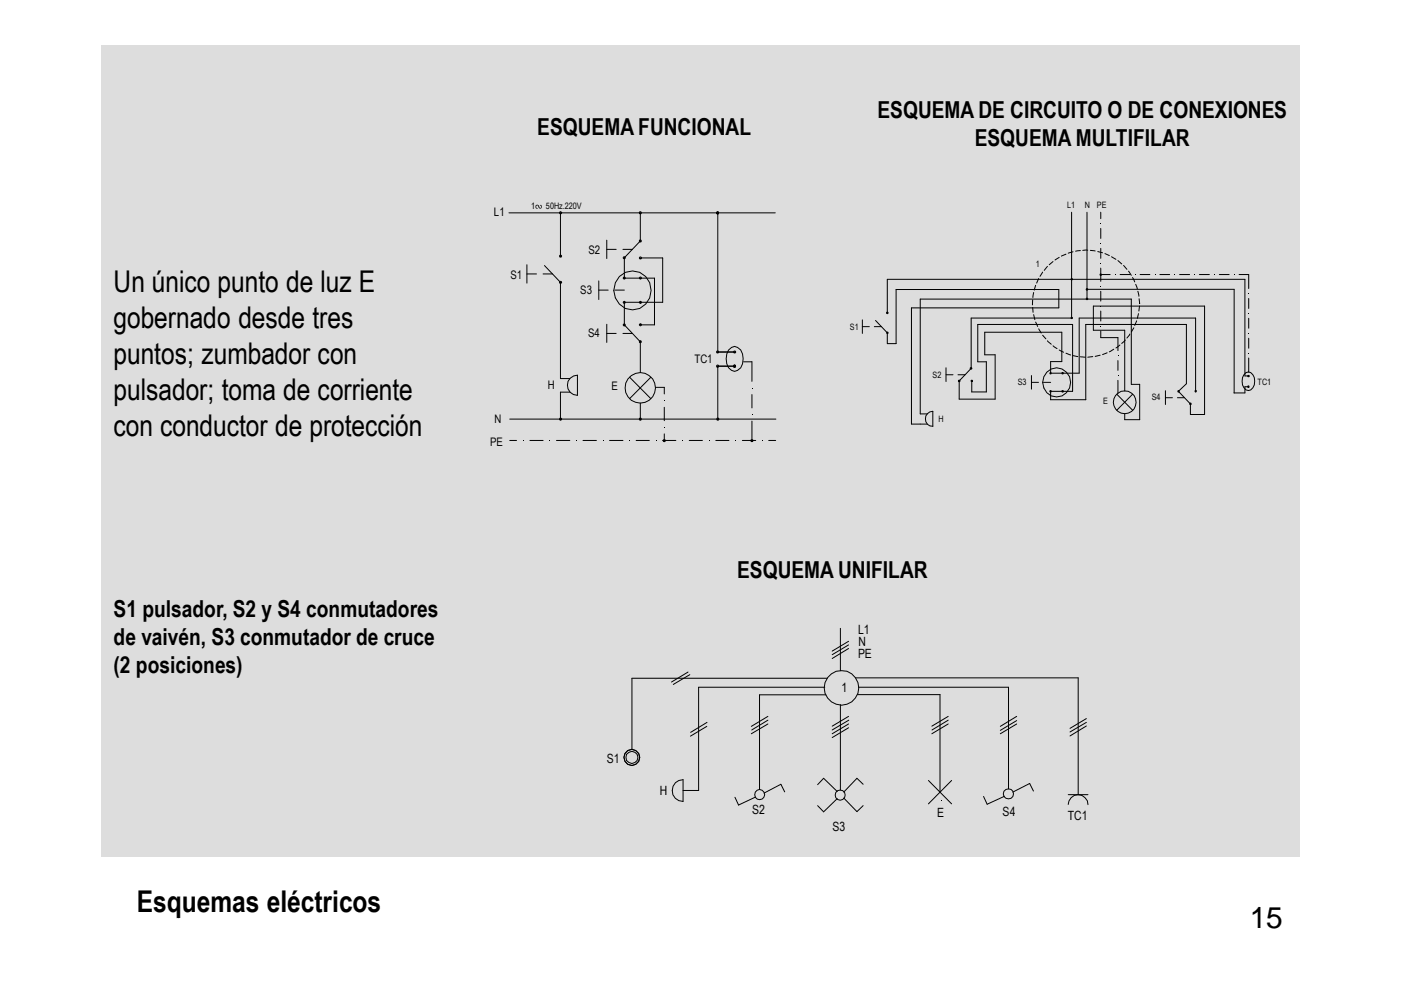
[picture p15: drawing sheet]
<svg xmlns="http://www.w3.org/2000/svg" width="297mm" height="210mm" viewBox="0 0 297 210" stroke-linecap="round" stroke-linejoin="round" font-family="sans-serif">
<defs><g id="words">
<g font-size="6.3">
<text x="24.1" y="62">Un único punto de luz E</text>
<text x="24.1" y="69.6">gobernado desde tres</text>
<text x="24.1" y="77.2">puntos; zumbador con</text>
<text x="24.1" y="84.8">pulsador; toma de corriente</text>
<text x="24.1" y="92.5">con conductor de protección</text>
<text x="29" y="193.5">Esquemas eléctricos</text>
<text x="265" y="196.8">15</text>
</g>
<g font-size="5">
<text x="113.9" y="28.6">ESQUEMA FUNCIONAL</text>
<text x="186.1" y="25.1">ESQUEMA DE CIRCUITO O DE CONEXIONES</text>
<text x="206.7" y="31">ESQUEMA MULTIFILAR</text>
<text x="156.3" y="122.6">ESQUEMA UNIFILAR</text>
<text x="24.1" y="130.9">S1 pulsador, S2 y S4 conmutadores</text>
<text x="24.1" y="136.8">de vaivén, S3 conmutador de cruce</text>
<text x="24.1" y="142.7">(2 posiciones)</text>
</g>
<g font-size="2.7">
<text x="181.9" y="134.4">L1</text>
<text x="182" y="137">N</text>
<text x="181.9" y="139.4">PE</text>
<text x="178.4" y="146.7">1</text>
<text x="128.7" y="161.8">S1</text>
<text x="139.9" y="168.5">H</text>
<text x="159.5" y="172.7">S2</text>
<text x="198.7" y="173.2">E</text>
<text x="212.6" y="173">S4</text>
<text x="226.4" y="173.9">TC1</text>
<text x="176.5" y="176.2">S3</text>
</g>
<g font-size="2.5">
<text x="104.7" y="45.9">L1</text>
<text x="124.8" y="53.8">S2</text>
<text x="108.2" y="59.1">S1</text>
<text x="123" y="62.4">S3</text>
<text x="124.7" y="71.5">S4</text>
<text x="147.2" y="77">TC1</text>
<text x="116.1" y="82.5">H</text>
<text x="129.7" y="82.6">E</text>
<text x="104.8" y="89.7">N</text>
<text x="103.9" y="94.5">PE</text>
</g>
<g font-size="1.9">
<text x="112.6" y="44.4">1</text>
<text x="115.7" y="44.4">50Hz.220V</text>
<text x="226.2" y="44.2">L1</text>
<text x="230" y="44.2">N</text>
<text x="232.6" y="44.2">PE</text>
<text x="219.6" y="56.7">1</text>
<text x="180.2" y="70.1">S1</text>
<text x="197.7" y="80.2">S2</text>
<text x="215.8" y="81.7">S3</text>
<text x="266.6" y="81.7">TC1</text>
<text x="199" y="89.5">H</text>
<text x="233.9" y="85.6">E</text>
<text x="244.2" y="84.8">S4</text>
</g>
</g></defs>
<path d="M21.5 9.7h254v190.5h-254z" fill-rule="evenodd" fill="#ddd"/>
<path d="M21.5 181.7h254v18.5h-254z" fill-rule="evenodd" fill="#fff"/>
<g fill="none" stroke="#000" stroke-width=".21">
<path d="M107.9 45.1h56.5M111.7 56.1v3.9M111.7 58.1h2M115.1 58.1h2M115.4 56.3l3.4 3.6v20.4h2M118.7 54.1h.3v.4h-.3zM118.7 59.7h.3v.3h-.3zM118.8 45.1v9.2M127 59.6v3.9M128.6 50.9v3.9M128.6 52.9h2M131.3 58.6a4 4 0 0 1 5.7 .2 4 4 0 0 1-.1 5.7 3.9 3.9 0 0 1-4.4 .9 3.9 3.9 0 0 1-2.4-3.8l.4-1.7z"/>
<path d="M132.1 52.9h2M132.2 54.5h.3v.3h-.3zM132.2 58.8h.3v.3h-.3zM135.6 54.5h.3v.4h-.3zM135.6 58.8h.3v.3h-.3zM135.8 45.1v6l-3.4 3.6v4.3h6.4v9.9h-3M135.8 54.7h4.7v9.4h-8.1v4.8l3.4 3.6v6.5M152 45l.2-.1 .1 .4h-.3zM152.2 45.1v29.5h3.5M220.2 59.1l-.4 .9M221.1 57.7l-.6 .9M222.1 56.5l-.7 .8"/>
<path d="M223.3 55.5l-.8 .6M224.6 54.6l-.9 .5M226 53.9l-1 .4M227.1 59.1l.3 .1-.2 .2zM227.2 45v22.4h-21.3v10.7l-2.5 2.7v3.8h7.6v-9.4h-2.2v-4.8h16.3v6.3h-2.3v2.4h6v-11.7h24.7v15.5M227.5 53.4l-1 .3M229.1 53.1l-1.1 .2M230.5 45v18.4M230.6 53l-1 .1M231.2 53.1l1 .1M232.7 53.3l1.1 .3M233.3 58.1h.2v.2h-.2z"/>
<path d="M233.4 58.2h2M233.4 45v1.4M233.4 48.4v2.1M233.4 52.7v2.1M233.4 56.9v2.7M234.3 53.8l.9 .4M235.7 54.4l.9 .6M237 55.2l.8 .8M237.5 58.2h2.1M238.2 56.3l.7 .8M239.3 57.5l.6 .9M240.1 58.8l.5 1"/>
<path d="M241.7 58.2h2.1M245.9 58.2h2.1M250.1 58.2h2.1M254.3 58.2h2.1M258.5 58.2h2.1M262.7 58.2h2v3M127 61.5h1.9M128.6 70.7h2M128.6 68.7v3.9M130.4 61.5h2M132.1 70.7h2M132.2 64h.3v.3h-.3z"/>
<path d="M132.2 68.7h.3v.3h-.3zM133.5 80l4.5 4.5M135.6 72.3h.3v.3h-.3zM135.6 64h.3v.3h-.3zM135.6 68.7h.3v.3h-.3zM138 80l-4.5 4.5M152 74.5h.3v.3h-.3zM152 77.5h.3v.3h-.3zM154.5 74.2l.6-.5a1.7 1.7 0 0 1 2.3 1.4 3 3 0 0 1-1 3.4 1.66 1.66 0 0 1-2.3-1.4l-.1-1 .1-1zM155.6 74.5h.3v.3h-.3zM155.7 77.6h-3.5v11.3M157.6 76.7h1.8v4.2"/>
<path d="M182.8 69.3h1.5M182.8 67.8v2.9M185.4 69.3h1.5M185.6 67.9l2.5 2.7v2.3h1.9v-11.5h34.5v3.9h-31.3v24.6h3.4M188 70.4h.3v.3h-.3zM188.1 66.3v-7.1h75.8v20.5h.8M200.6 79.5h1.5M200.6 78v2.9M203.1 79.5h1.5M205.7 78l.4 .1-.4 .1zM218.7 79.6v2.9M218.9 63.6v1"/>
<path d="M218.9 65.2l.1 1M219.2 62l-.2 1.1M219.2 66.7l.2 1.1M219.6 60.5l-.3 1M219.6 68.3l.4 .9M220.2 69.7l.6 .9M221.1 71.1l.6 .7M222 78.9a3 3 0 0 1 4.2 .1 3 3 0 0 1-.1 4.3 3 3 0 0 1-4.3-.1 3 3 0 0 1 .2-4.3zM222.1 72.3l.8 .7M222.6 79h.2v.2h-.2zM223.3 73.3l.8 .6M224.6 74.2l.9 .5"/>
<path d="M225.2 79h.2v.2h-.2zM226 74.9l1 .4M227.1 67.3l.3 .1-.2 .2zM227.5 75.4l1 .2M229.1 75.6l1 .1M230.3 61.3h.3v.2h-.3zM230.3 63.2h.3v.3h-.3zM230.5 61.3h31.2v22M231.7 75.6l-1.1 .1M233.3 75.3l-1.1 .3M233.4 61.8v2M233.4 66v2.1"/>
<path d="M233.4 70.2v1.4h3.6v2.7M234.7 74.8l-.9 .4M236.1 74l-.9 .6M237 76.5v2M237.4 73.2l-.8 .6M238.6 72.1l-.8 .7M239.6 70.8l-.7 .9M240.4 69.5l-.5 .9M240.8 60.3l.3 1M241 68l-.4 1M241.3 61.8l.2 1M241.4 66.5l-.3 1"/>
<path d="M241.5 63.3l.1 1.1M241.6 64.9l-.1 1.1M263.7 79.5l.5-.5a1.25 1.25 0 0 1 1.7 1.1 2.09 2.09 0 0 1-1.2 2.7 1.75 1.75 0 0 1-1.3-2v-.7zM264.6 79.6h.2v.2h-.2zM264.7 63.3v2.1M264.7 67.5v2.1M264.7 71.7v2.1M264.7 75.9v3M108.1 93.4h1.4M108.1 88.9h56.4M112.3 93.4h2.8M118 93.4h2.8"/>
<path d="M118.7 88.7h.3v.3h-.3zM120.8 83.1h-2v5.8M120.9 80.2l.7-.5 .8-.2v4.3a2.14 2.14 0 0 1-1.9-1.3 2.14 2.14 0 0 1 .4-2.3zM123.6 93.4h2.8M129.2 93.4h2.9M134.9 93.4h2.8M135.6 88.7h.3v.3h-.3zM135.8 85.5v3.4M139.1 82.1h1.7v1.4M140.5 93.4h2.8M140.7 93.3h.3v.3h-.3zM140.8 86.4v2.8"/>
<path d="M140.8 92v1.4M146.1 93.4h2.8M151.8 93.4h2.8M152 88.7h.4v.3h-.4zM157.4 93.4h2.8M159.3 93.3h.3v.3h-.3zM159.4 83.7v2.8M159.4 89.3v4.1M163 93.4h1.5M196.7 87.7l.4-.4 .7-.1v3.2a1.57 1.57 0 0 1-1.5-1 1.57 1.57 0 0 1 .4-1.7zM205.9 80.6h.3v.3l-.3-.1zM206 80.8v2.3h3.1v-6.4h-1.8v-7.9h20.1v14.2h-4.6v1.8h7.4v-16h21.3v12.6l-1.7 1.6 2.6 2.6v2.3h3v-23h-23.6v5.1h6.7v12.9"/>
<path d="M218.7 81.1h1.5M221.2 81.1h1.6M222.6 82.8h.2v.3h-.2zM236.8 83.6l3.4 3.4M237 80.6v2.8M238.5 87.7v1.3h3.1v-7.5h-1.7v-18.1h-44.8v24.4h1.5M240.2 83.6l-3.4 3.4M247.1 82.8v3M247.1 84.3h1.5M249.6 84.3h1.5M249.8 82.8h.2v.3h-.2zM252.3 85.5h.2v.3h-.2z"/>
<path d="M253.4 82.8l.3 .1-.2 .2zM264.6 81.9h.2v.2h-.2zM264.7 82h-.8v1.3h-2.3M178.2 133.2v9M179.9 137.5l-3.5 2.1M179.9 136.7l-3.5 2.1M179.9 136l-3.5 2M145.9 142.5l-3.5 2.1M146.3 143l-3.6 2.1M149.9 154l-3.5 2.1M149.9 153.2l-3.5 2.1M162.8 151.9l-3.5 2.1"/>
<path d="M162.8 152.7l-3.4 2.1M162.8 153.5l-3.5 2.1M174.9 145.7h-26.8v21.9h-3.3M175.1 147.3h-14.1v20M175.4 143.8h-41.4v15.1M178.2 149.4v18.1M179.9 151.9l-3.5 2.1M179.9 153.5l-3.5 2.1M179.9 154.3l-3.5 2.1M180 152.7l-3.6 2.1M181.4 143.7h47.2v24.8M181.8 147.3h17.5v20.6"/>
<path d="M182 145.7h31.8v21.6M201 151.9l-3.4 2.1M201 152.7l-3.4 2.1M201 153.5l-3.4 2.1M215.6 151.9l-3.5 2.1M215.6 152.8l-3.5 2.1M215.6 153.5l-3.5 2.1M230.3 152.4l-3.4 2M230.3 153.9l-3.4 2.1M230.3 153.2l-3.4 2M143.2 165.9l.7-.4 .9-.2v4.6a2.31 2.31 0 0 1-2.1-1.4 2.31 2.31 0 0 1 .5-2.6zM160.2 169l-3.6 1.7-.8-1.7"/>
<path d="M166.4 167.9l-.8-1.6-3.6 1.8M173.4 166.4l1.2-1.4 2.9 2.8M177.5 169.3l-2.9 2.8-1.2-1.3M178.9 169.2l2.8 2.9 1.3-1.3M183 166.3l-1.3-1.3-2.8 2.9M196.8 165.5l5 4.9M201.8 165.5l-5 4.9M213 168.8l-3.7 1.7-.8-1.6M219.1 167.7l-.8-1.6-3.5 1.8M226.5 168.5h4.2M228.6 168.5a2.17 2.17 0 0 1 2.1 2.1M228.6 168.5a2.17 2.17 0 0 0-2.1 2.1"/>
<circle cx="118.8" cy="45.1" r=".24"/>
<circle cx="135.7" cy="45.1" r=".24"/>
<circle cx="135.7" cy="51.1" r=".22"/>
<circle cx="155.7" cy="77.6" r=".24"/>
<circle cx="188.1" cy="66.3" r=".17"/>
<circle cx="135.7" cy="82.3" r="3.2"/>
<circle cx="203.4" cy="80.8" r=".17"/>
<circle cx="225.3" cy="83" r=".17"/>
<circle cx="238.5" cy="85.3" r="2.42"/>
<circle cx="178.4" cy="145.8" r="3.7"/>
<circle cx="133.9" cy="160.6" r="1.69"/>
<circle cx="134" cy="160.6" r="1.26"/>
<circle cx="161.1" cy="168.5" r="1.07"/>
<circle cx="178.1" cy="168.6" r="1.07"/>
<circle cx="213.8" cy="168.3" r="1.07"/>
</g>
<g fill="#000">
<path d="M113.7 43.8l.1 .3h.2v.2l-.4-.1z" fill-rule="evenodd"/>
<path d="M113.5 43.6a.5 .5 0 0 1 .7-.2 .5 .5 0 0 1 .2 .6l.2 .1 .2-.2v.2a.46 .46 0 0 1-.5 0 .46 .46 0 0 1-.2-.5h-.4l-.1 .6z" fill-rule="evenodd"/>
<path d="M114.5 43.4l.4 .2-.1 .5z" fill-rule="evenodd"/>
</g>
<use href="#words"/>
</svg>
